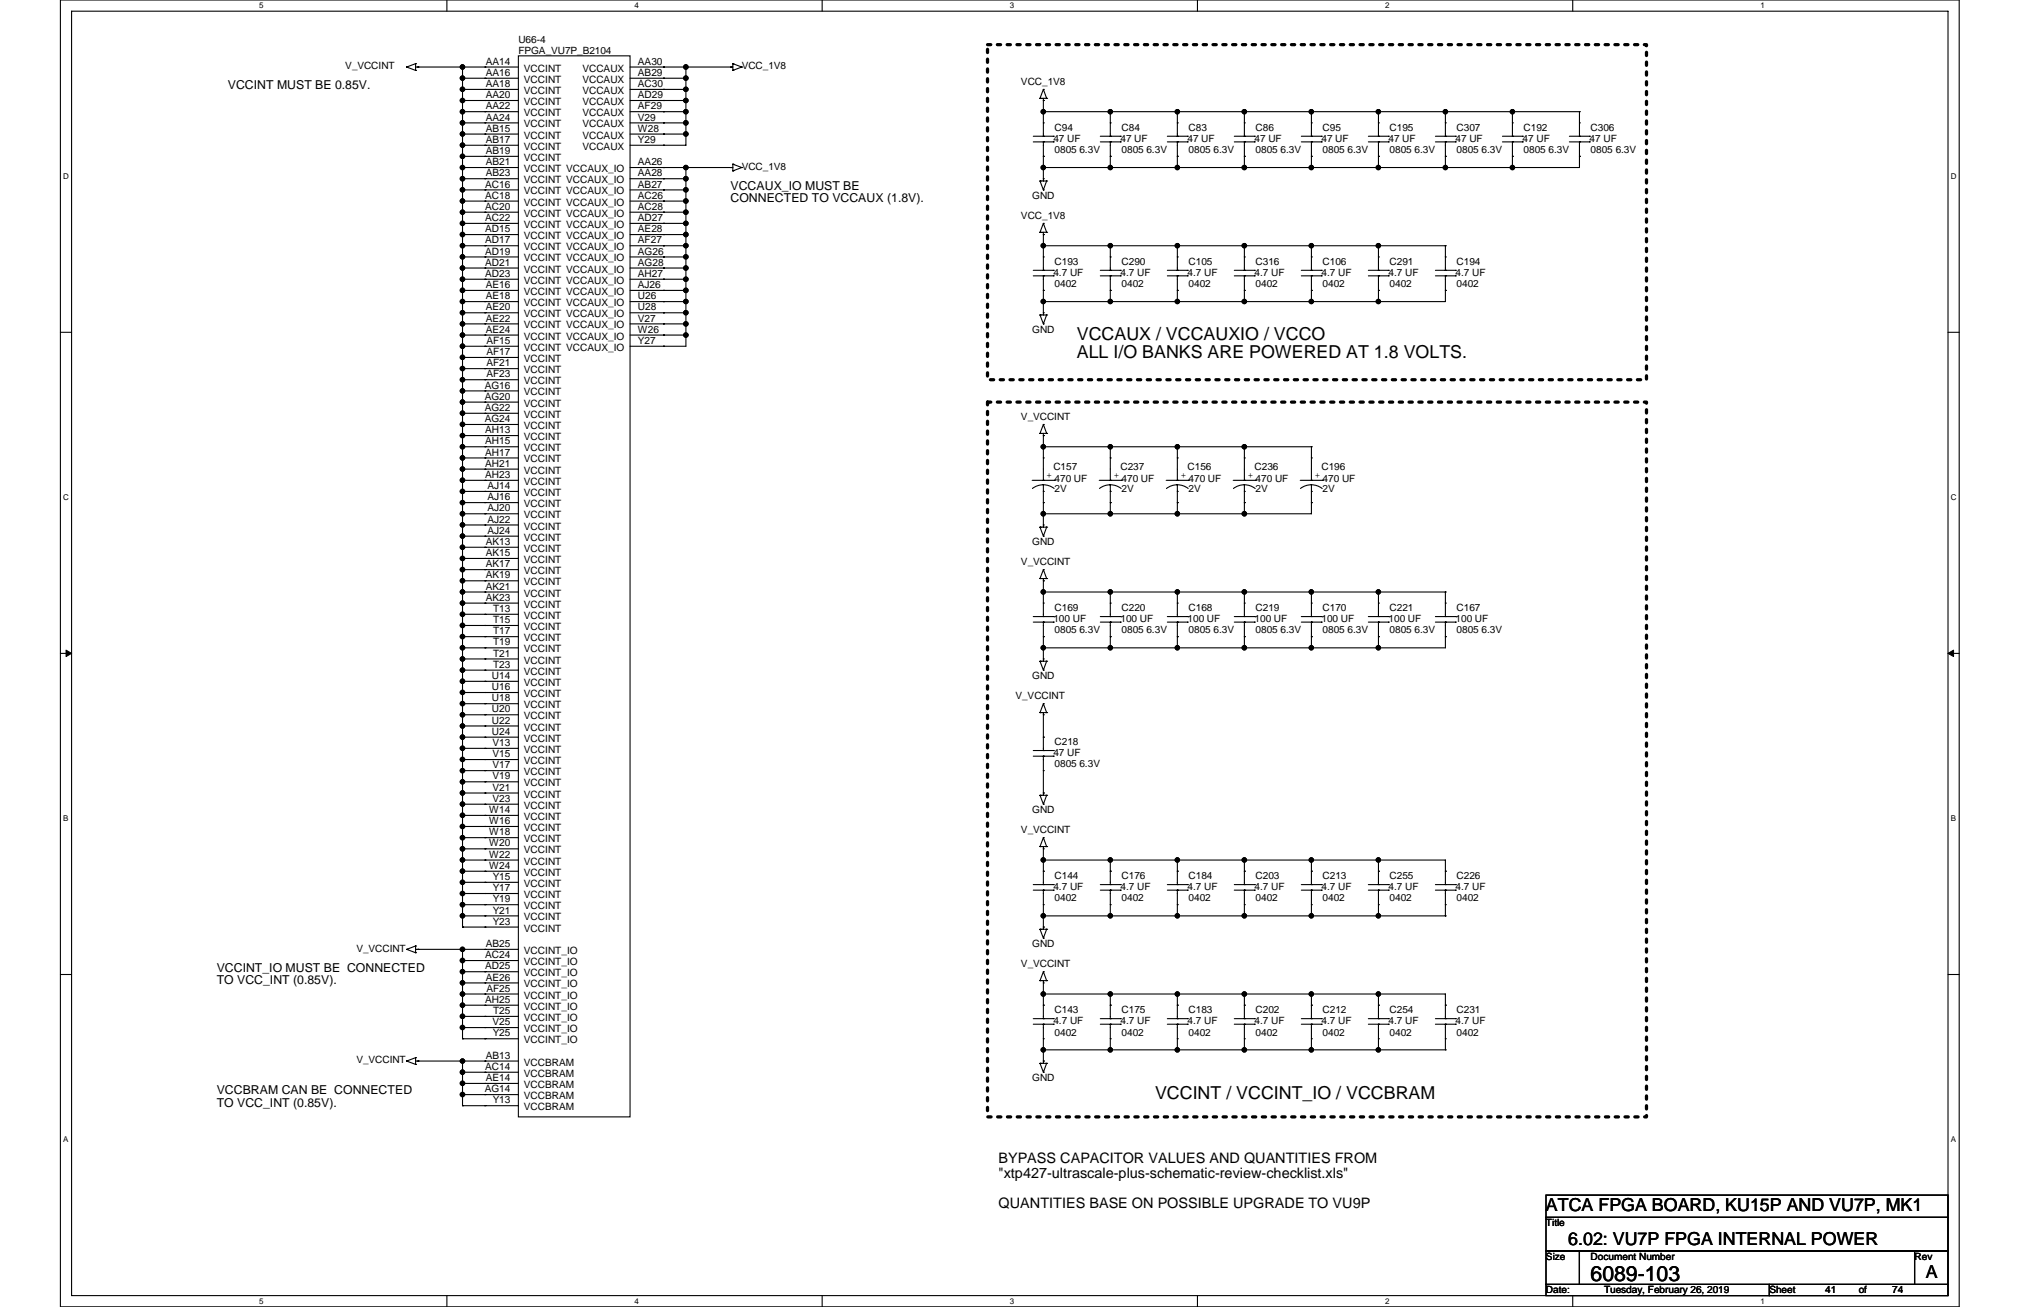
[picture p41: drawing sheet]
<svg xmlns="http://www.w3.org/2000/svg" width="432mm" height="279mm" viewBox="0 0 432 279" stroke-linecap="round" stroke-linejoin="round" font-family="sans-serif">
<defs><g id="words">
<text font-size="4.5" x="340" y="273.9">6089-103</text>
<g font-size="3.8">
<text x="230.2" y="72.7">VCCAUX / VCCAUXIO / VCCO</text>
<text x="230.2" y="76.6">ALL I/O BANKS ARE POWERED AT 1.8 VOLTS.</text>
<text x="246.9" y="235">VCCINT / VCCINT_IO / VCCBRAM</text>
<text x="330.5" y="258.9">ATCA FPGA BOARD, KU15P AND VU7P, MK1</text>
<text x="335.2" y="266.1">6.02: VU7P FPGA INTERNAL POWER</text>
<text x="411.6" y="273.2">A</text>
</g>
<g font-size="3.1">
<text x="213.5" y="248.7">BYPASS CAPACITOR VALUES AND QUANTITIES FROM</text>
<text x="213.5" y="251.9">&quot;xtp427-ultrascale-plus-schematic-review-checklist.xls&quot;</text>
<text x="213.5" y="258.3">QUANTITIES BASE ON POSSIBLE UPGRADE TO VU9P</text>
</g>
<g font-size="2.6">
<text x="48.7" y="19.1">VCCINT MUST BE 0.85V.</text>
<text x="156.2" y="40.6">VCCAUX_IO MUST BE</text>
<text x="156.2" y="43.3">CONNECTED TO VCCAUX (1.8V).</text>
<text x="46.3" y="207.7">VCCINT_IO MUST BE CONNECTED</text>
<text x="46.3" y="210.4">TO VCC_INT (0.85V).</text>
<text x="46.3" y="234">VCCBRAM CAN BE CONNECTED</text>
<text x="46.3" y="236.7">TO VCC_INT (0.85V).</text>
</g>
<g font-size="2.2">
<text x="103.8" y="13.8">AA14</text>
<text x="103.8" y="16.2">AA16</text>
<text x="112" y="15.3">VCCINT</text>
<text x="112" y="17.7">VCCINT</text>
<text x="124.5" y="15.3">VCCAUX</text>
<text x="124.5" y="17.7">VCCAUX</text>
<text x="136.4" y="13.8">AA30</text>
<text x="136.4" y="16.2">AB29</text>
<text x="103.8" y="18.6">AA18</text>
<text x="103.8" y="21">AA20</text>
<text x="103.8" y="23.4">AA22</text>
<text x="112" y="20.1">VCCINT</text>
<text x="112" y="22.5">VCCINT</text>
<text x="124.5" y="20.1">VCCAUX</text>
<text x="124.5" y="22.5">VCCAUX</text>
<text x="136.4" y="18.6">AC30</text>
<text x="136.4" y="21">AD29</text>
<text x="136.4" y="23.4">AF29</text>
<text x="103.8" y="25.8">AA24</text>
<text x="103.8" y="28.2">AB15</text>
<text x="112" y="24.8">VCCINT</text>
<text x="112" y="27.2">VCCINT</text>
<text x="112" y="29.6">VCCINT</text>
<text x="124.5" y="24.8">VCCAUX</text>
<text x="124.5" y="27.2">VCCAUX</text>
<text x="124.5" y="29.6">VCCAUX</text>
<text x="136.4" y="25.8">V29</text>
<text x="136.4" y="28.2">W28</text>
<text x="103.8" y="30.5">AB17</text>
<text x="103.8" y="32.9">AB19</text>
<text x="103.8" y="35.3">AB21</text>
<text x="112" y="32">VCCINT</text>
<text x="112" y="34.4">VCCINT</text>
<text x="124.5" y="32">VCCAUX</text>
<text x="136.4" y="35.3">AA26</text>
<text x="136.4" y="30.5">Y29</text>
<text x="103.7" y="40.1">AC16</text>
<text x="103.8" y="37.7">AB23</text>
<text x="112" y="36.8">VCCINT VCCAUX_IO</text>
<text x="112" y="39.2">VCCINT VCCAUX_IO</text>
<text x="112" y="41.6">VCCINT VCCAUX_IO</text>
<text x="136.4" y="37.7">AA28</text>
<text x="136.4" y="40.1">AB27</text>
<text x="103.7" y="42.5">AC18</text>
<text x="103.7" y="44.9">AC20</text>
<text x="103.7" y="47.2">AC22</text>
<text x="112" y="44">VCCINT VCCAUX_IO</text>
<text x="112" y="46.3">VCCINT VCCAUX_IO</text>
<text x="136.4" y="42.5">AC26</text>
<text x="136.4" y="44.9">AC28</text>
<text x="136.4" y="47.2">AD27</text>
<text x="103.7" y="49.6">AD15</text>
<text x="103.7" y="52">AD17</text>
<text x="112" y="48.7">VCCINT VCCAUX_IO</text>
<text x="112" y="51.1">VCCINT VCCAUX_IO</text>
<text x="112" y="53.5">VCCINT VCCAUX_IO</text>
<text x="136.4" y="49.6">AE28</text>
<text x="136.4" y="52">AF27</text>
<text x="103.7" y="54.4">AD19</text>
<text x="103.7" y="56.8">AD21</text>
<text x="103.7" y="59.2">AD23</text>
<text x="112" y="55.9">VCCINT VCCAUX_IO</text>
<text x="112" y="58.3">VCCINT VCCAUX_IO</text>
<text x="136.4" y="54.4">AG26</text>
<text x="136.4" y="56.8">AG28</text>
<text x="136.4" y="59.2">AH27</text>
<text x="103.8" y="61.6">AE16</text>
<text x="103.8" y="64">AE18</text>
<text x="112" y="60.7">VCCINT VCCAUX_IO</text>
<text x="112" y="63.1">VCCINT VCCAUX_IO</text>
<text x="112" y="65.4">VCCINT VCCAUX_IO</text>
<text x="136.4" y="61.6">AJ26</text>
<text x="136.4" y="64">U26</text>
<text x="103.8" y="66.4">AE20</text>
<text x="103.8" y="68.7">AE22</text>
<text x="103.8" y="71.1">AE24</text>
<text x="112" y="67.8">VCCINT VCCAUX_IO</text>
<text x="112" y="70.2">VCCINT VCCAUX_IO</text>
<text x="136.4" y="66.4">U28</text>
<text x="136.4" y="68.7">V27</text>
<text x="136.4" y="71.1">W26</text>
<text x="104" y="73.5">AF15</text>
<text x="104" y="75.9">AF17</text>
<text x="112" y="72.6">VCCINT VCCAUX_IO</text>
<text x="112" y="75">VCCINT VCCAUX_IO</text>
<text x="112" y="77.4">VCCINT</text>
<text x="136.4" y="73.5">Y27</text>
<text x="103.6" y="83.1">AG16</text>
<text x="104" y="78.3">AF21</text>
<text x="104" y="80.7">AF23</text>
<text x="112" y="79.8">VCCINT</text>
<text x="112" y="82.1">VCCINT</text>
<text x="103.6" y="85.4">AG20</text>
<text x="103.6" y="87.8">AG22</text>
<text x="112" y="84.5">VCCINT</text>
<text x="112" y="86.9">VCCINT</text>
<text x="112" y="89.3">VCCINT</text>
<text x="103.6" y="90.2">AG24</text>
<text x="103.7" y="92.6">AH13</text>
<text x="103.7" y="95">AH15</text>
<text x="112" y="91.7">VCCINT</text>
<text x="112" y="94.1">VCCINT</text>
<text x="103.7" y="97.4">AH17</text>
<text x="103.7" y="99.8">AH21</text>
<text x="112" y="96.5">VCCINT</text>
<text x="112" y="98.9">VCCINT</text>
<text x="112" y="101.3">VCCINT</text>
<text x="103.7" y="102.2">AH23</text>
<text x="104.2" y="104.5">AJ14</text>
<text x="104.2" y="106.9">AJ16</text>
<text x="112" y="103.7">VCCINT</text>
<text x="112" y="106">VCCINT</text>
<text x="104.2" y="109.3">AJ20</text>
<text x="104.2" y="111.7">AJ22</text>
<text x="112" y="108.4">VCCINT</text>
<text x="112" y="110.8">VCCINT</text>
<text x="112" y="113.2">VCCINT</text>
<text x="103.8" y="116.5">AK13</text>
<text x="103.8" y="118.9">AK15</text>
<text x="104.2" y="114.1">AJ24</text>
<text x="112" y="115.6">VCCINT</text>
<text x="112" y="118">VCCINT</text>
<text x="103.8" y="121.3">AK17</text>
<text x="103.8" y="123.7">AK19</text>
<text x="112" y="120.4">VCCINT</text>
<text x="112" y="122.7">VCCINT</text>
<text x="112" y="125.1">VCCINT</text>
<text x="103.8" y="126">AK21</text>
<text x="103.8" y="128.4">AK23</text>
<text x="105.4" y="130.8">T13</text>
<text x="112" y="127.5">VCCINT</text>
<text x="112" y="129.9">VCCINT</text>
<text x="105.4" y="133.2">T15</text>
<text x="105.4" y="135.6">T17</text>
<text x="105.4" y="138">T19</text>
<text x="112" y="132.3">VCCINT</text>
<text x="112" y="134.7">VCCINT</text>
<text x="112" y="137.1">VCCINT</text>
<text x="105.4" y="140.4">T21</text>
<text x="105.4" y="142.7">T23</text>
<text x="112" y="139.5">VCCINT</text>
<text x="112" y="141.8">VCCINT</text>
<text x="105.2" y="145.1">U14</text>
<text x="105.2" y="147.5">U16</text>
<text x="105.2" y="149.9">U18</text>
<text x="112" y="144.2">VCCINT</text>
<text x="112" y="146.6">VCCINT</text>
<text x="112" y="149">VCCINT</text>
<text x="105.2" y="152.3">U20</text>
<text x="105.2" y="154.7">U22</text>
<text x="112" y="151.4">VCCINT</text>
<text x="112" y="153.8">VCCINT</text>
<text x="105.2" y="157.1">U24</text>
<text x="105.3" y="159.5">V13</text>
<text x="105.3" y="161.9">V15</text>
<text x="112" y="156.2">VCCINT</text>
<text x="112" y="158.6">VCCINT</text>
<text x="112" y="161">VCCINT</text>
<text x="105.3" y="164.2">V17</text>
<text x="105.3" y="166.6">V19</text>
<text x="112" y="163.3">VCCINT</text>
<text x="112" y="165.7">VCCINT</text>
<text x="104.6" y="173.8">W14</text>
<text x="105.3" y="169">V21</text>
<text x="105.3" y="171.4">V23</text>
<text x="112" y="168.1">VCCINT</text>
<text x="112" y="170.5">VCCINT</text>
<text x="112" y="172.9">VCCINT</text>
<text x="104.6" y="176.2">W16</text>
<text x="104.6" y="178.6">W18</text>
<text x="112" y="175.3">VCCINT</text>
<text x="112" y="177.7">VCCINT</text>
<text x="104.6" y="181">W20</text>
<text x="104.6" y="183.3">W22</text>
<text x="104.6" y="185.7">W24</text>
<text x="112" y="180">VCCINT</text>
<text x="112" y="182.4">VCCINT</text>
<text x="112" y="184.8">VCCINT</text>
<text x="105.3" y="188.1">Y15</text>
<text x="105.3" y="190.5">Y17</text>
<text x="112" y="187.2">VCCINT</text>
<text x="112" y="189.6">VCCINT</text>
<text x="112" y="192">VCCINT</text>
<text x="105.3" y="192.9">Y19</text>
<text x="105.3" y="195.3">Y21</text>
<text x="105.3" y="197.7">Y23</text>
<text x="112" y="194.4">VCCINT</text>
<text x="112" y="196.8">VCCINT</text>
<text x="103.8" y="202.4">AB25</text>
<text x="112" y="199.2">VCCINT</text>
<text x="112" y="203.9">VCCINT_IO</text>
<text x="103.7" y="204.8">AC24</text>
<text x="103.7" y="207.2">AD25</text>
<text x="103.8" y="209.6">AE26</text>
<text x="112" y="206.3">VCCINT_IO</text>
<text x="112" y="208.7">VCCINT_IO</text>
<text x="103.7" y="214.4">AH25</text>
<text x="104" y="212">AF25</text>
<text x="112" y="211.1">VCCINT_IO</text>
<text x="112" y="213.5">VCCINT_IO</text>
<text x="112" y="215.9">VCCINT_IO</text>
<text x="105.3" y="219.2">V25</text>
<text x="105.3" y="221.6">Y25</text>
<text x="105.4" y="216.8">T25</text>
<text x="112" y="218.2">VCCINT_IO</text>
<text x="112" y="220.6">VCCINT_IO</text>
<text x="103.8" y="226.3">AB13</text>
<text x="112" y="227.8">VCCBRAM</text>
<text x="112" y="223">VCCINT_IO</text>
<text x="103.6" y="233.5">AG14</text>
<text x="103.7" y="228.7">AC14</text>
<text x="103.8" y="231.1">AE14</text>
<text x="112" y="230.2">VCCBRAM</text>
<text x="112" y="232.6">VCCBRAM</text>
<text x="105.3" y="235.9">Y13</text>
<text x="112" y="235">VCCBRAM</text>
<text x="112" y="237.3">VCCBRAM</text>
</g>
<g font-size="2.1">
<text x="110.8" y="11.5">FPGA_VU7P_B2104</text>
<text x="110.8" y="9.1">U66-4</text>
<text x="73.8" y="14.8">V_VCCINT</text>
<text x="158.6" y="14.8">VCC_1V8</text>
<text x="218.2" y="18.2">VCC_1V8</text>
<text x="225.4" y="28">C94</text>
<text x="239.7" y="28">C84</text>
<text x="254.1" y="28">C83</text>
<text x="268.4" y="28">C86</text>
<text x="282.7" y="28">C95</text>
<text x="297" y="28">C195</text>
<text x="311.4" y="28">C307</text>
<text x="325.7" y="28">C192</text>
<text x="340" y="28">C306</text>
<text x="225.2" y="30.4">47 UF</text>
<text x="225.4" y="32.7">0805 6.3V</text>
<text x="239.5" y="30.4">47 UF</text>
<text x="239.7" y="32.7">0805 6.3V</text>
<text x="253.8" y="30.4">47 UF</text>
<text x="254.1" y="32.7">0805 6.3V</text>
<text x="268.2" y="30.4">47 UF</text>
<text x="268.4" y="32.7">0805 6.3V</text>
<text x="282.5" y="30.4">47 UF</text>
<text x="282.7" y="32.7">0805 6.3V</text>
<text x="296.8" y="30.4">47 UF</text>
<text x="297" y="32.7">0805 6.3V</text>
<text x="311.1" y="30.4">47 UF</text>
<text x="311.4" y="32.7">0805 6.3V</text>
<text x="325.5" y="30.4">47 UF</text>
<text x="325.7" y="32.7">0805 6.3V</text>
<text x="339.8" y="30.4">47 UF</text>
<text x="340" y="32.7">0805 6.3V</text>
<text x="158.6" y="36.3">VCC_1V8</text>
<text x="218.2" y="46.8">VCC_1V8</text>
<text x="220.6" y="42.5">GND</text>
<text x="225.2" y="59">4.7 UF</text>
<text x="225.4" y="56.6">C193</text>
<text x="239.5" y="59">4.7 UF</text>
<text x="239.7" y="56.6">C290</text>
<text x="253.8" y="59">4.7 UF</text>
<text x="254.1" y="56.6">C105</text>
<text x="268.2" y="59">4.7 UF</text>
<text x="268.4" y="56.6">C316</text>
<text x="282.5" y="59">4.7 UF</text>
<text x="282.7" y="56.6">C106</text>
<text x="296.8" y="59">4.7 UF</text>
<text x="297" y="56.6">C291</text>
<text x="311.1" y="59">4.7 UF</text>
<text x="311.4" y="56.6">C194</text>
<text x="225.4" y="61.4">0402</text>
<text x="239.7" y="61.4">0402</text>
<text x="254.1" y="61.4">0402</text>
<text x="268.4" y="61.4">0402</text>
<text x="282.7" y="61.4">0402</text>
<text x="297" y="61.4">0402</text>
<text x="311.4" y="61.4">0402</text>
<text x="220.6" y="71.2">GND</text>
<text x="218.2" y="89.8">V_VCCINT</text>
<text x="225.2" y="100.5">C157</text>
<text x="239.5" y="100.5">C237</text>
<text x="253.8" y="100.5">C156</text>
<text x="268.2" y="100.5">C236</text>
<text x="282.5" y="100.5">C196</text>
<text x="223.7" y="102.2">+</text>
<text x="225.4" y="102.9">470 UF</text>
<text x="225.4" y="105.1">2V</text>
<text x="238.1" y="102.2">+</text>
<text x="239.7" y="102.9">470 UF</text>
<text x="239.7" y="105.1">2V</text>
<text x="252.4" y="102.2">+</text>
<text x="254.1" y="102.9">470 UF</text>
<text x="254.1" y="105.1">2V</text>
<text x="266.7" y="102.2">+</text>
<text x="268.4" y="102.9">470 UF</text>
<text x="268.4" y="105.1">2V</text>
<text x="281.1" y="102.2">+</text>
<text x="282.7" y="102.9">470 UF</text>
<text x="282.7" y="105.1">2V</text>
<text x="220.6" y="116.5">GND</text>
<text x="218.2" y="120.8">V_VCCINT</text>
<text x="225.4" y="130.6">C169</text>
<text x="239.7" y="130.6">C220</text>
<text x="254.1" y="130.6">C168</text>
<text x="268.4" y="130.6">C219</text>
<text x="282.7" y="130.6">C170</text>
<text x="297" y="130.6">C221</text>
<text x="311.4" y="130.6">C167</text>
<text x="225.2" y="133">100 UF</text>
<text x="225.4" y="135.4">0805 6.3V</text>
<text x="239.5" y="133">100 UF</text>
<text x="239.7" y="135.4">0805 6.3V</text>
<text x="253.8" y="133">100 UF</text>
<text x="254.1" y="135.4">0805 6.3V</text>
<text x="268.2" y="133">100 UF</text>
<text x="268.4" y="135.4">0805 6.3V</text>
<text x="282.5" y="133">100 UF</text>
<text x="282.7" y="135.4">0805 6.3V</text>
<text x="296.8" y="133">100 UF</text>
<text x="297" y="135.4">0805 6.3V</text>
<text x="311.1" y="133">100 UF</text>
<text x="311.4" y="135.4">0805 6.3V</text>
<text x="217.1" y="149.5">V_VCCINT</text>
<text x="220.6" y="145.2">GND</text>
<text x="225.2" y="161.7">47 UF</text>
<text x="225.4" y="159.3">C218</text>
<text x="225.4" y="164">0805 6.3V</text>
<text x="220.6" y="173.8">GND</text>
<text x="218.2" y="178.1">V_VCCINT</text>
<text x="225.2" y="190.3">4.7 UF</text>
<text x="225.4" y="187.9">C144</text>
<text x="239.5" y="190.3">4.7 UF</text>
<text x="239.7" y="187.9">C176</text>
<text x="253.8" y="190.3">4.7 UF</text>
<text x="254.1" y="187.9">C184</text>
<text x="268.2" y="190.3">4.7 UF</text>
<text x="268.4" y="187.9">C203</text>
<text x="282.5" y="190.3">4.7 UF</text>
<text x="282.7" y="187.9">C213</text>
<text x="296.8" y="190.3">4.7 UF</text>
<text x="297" y="187.9">C255</text>
<text x="311.1" y="190.3">4.7 UF</text>
<text x="311.4" y="187.9">C226</text>
<text x="225.4" y="192.7">0402</text>
<text x="239.7" y="192.7">0402</text>
<text x="254.1" y="192.7">0402</text>
<text x="268.4" y="192.7">0402</text>
<text x="282.7" y="192.7">0402</text>
<text x="297" y="192.7">0402</text>
<text x="311.4" y="192.7">0402</text>
<text x="76.2" y="203.5">V_VCCINT</text>
<text x="220.6" y="202.5">GND</text>
<text x="218.2" y="206.8">V_VCCINT</text>
<text x="225.2" y="219">4.7 UF</text>
<text x="225.4" y="216.6">C143</text>
<text x="225.4" y="221.4">0402</text>
<text x="239.5" y="219">4.7 UF</text>
<text x="239.7" y="216.6">C175</text>
<text x="239.7" y="221.4">0402</text>
<text x="253.8" y="219">4.7 UF</text>
<text x="254.1" y="216.6">C183</text>
<text x="254.1" y="221.4">0402</text>
<text x="268.2" y="219">4.7 UF</text>
<text x="268.4" y="216.6">C202</text>
<text x="268.4" y="221.4">0402</text>
<text x="282.5" y="219">4.7 UF</text>
<text x="282.7" y="216.6">C212</text>
<text x="282.7" y="221.4">0402</text>
<text x="296.8" y="219">4.7 UF</text>
<text x="297" y="216.6">C254</text>
<text x="297" y="221.4">0402</text>
<text x="311.1" y="219">4.7 UF</text>
<text x="311.4" y="216.6">C231</text>
<text x="311.4" y="221.4">0402</text>
<text x="76.2" y="227.3">V_VCCINT</text>
<text x="220.6" y="231.1">GND</text>
<text x="330.5" y="262.2">Title</text>
<text x="330.5" y="269.3">Size</text>
<text x="340" y="269.3">Document Number</text>
<text x="409.3" y="269.3">Rev</text>
<text x="330.5" y="276.5">Date:</text>
<text x="342.9" y="276.5">Tuesday, February 26, 2019</text>
<text x="378.2" y="276.5">Sheet</text>
<text x="390.2" y="276.5">41</text>
<text x="397.3" y="276.5">of</text>
<text x="404.5" y="276.5">74</text>
</g>
<g font-size="1.7">
<text x="55.4" y="1.8">5</text>
<text x="135.6" y="1.8">4</text>
<text x="215.9" y="1.8">3</text>
<text x="296.1" y="1.8">2</text>
<text x="376.3" y="1.8">1</text>
<text x="13.5" y="38.2">D</text>
<text x="417" y="38.2">D</text>
<text x="13.5" y="106.9">C</text>
<text x="417" y="106.9">C</text>
<text x="13.5" y="175.5">B</text>
<text x="417" y="175.5">B</text>
<text x="13.5" y="244.2">A</text>
<text x="417" y="244.2">A</text>
<text x="55.4" y="278.7">5</text>
<text x="135.6" y="278.7">4</text>
<text x="215.9" y="278.7">3</text>
<text x="296.1" y="278.7">2</text>
<text x="376.3" y="278.7">1</text>
</g>
</g></defs>
<path d="M12.9 0h405.9v279.4h-405.9zM15.3 2.4h401.1v274.6h-401.1z" fill="none" stroke="#000" stroke-width=".23"/>
<g fill="#fff">
<path d="M55.4 .3h.9v1.8h-.9z"/>
<path d="M55.4 277.2h.9v1.9h-.9z"/>
</g>
<path d="M95.5 0v2.4M95.5 277v2.4" fill="none" stroke="#000" stroke-width=".23"/>
<g fill="#fff">
<path d="M135.6 .3h1v1.8h-1z"/>
<path d="M135.6 277.2h1v1.9h-1z"/>
</g>
<path d="M175.7 0v2.4M175.7 277v2.4" fill="none" stroke="#000" stroke-width=".23"/>
<g fill="#fff">
<path d="M215.9 .3h.9v1.8h-.9z"/>
<path d="M215.9 277.2h.9v1.9h-.9z"/>
</g>
<path d="M256 0v2.4M256 277v2.4" fill="none" stroke="#000" stroke-width=".23"/>
<g fill="#fff">
<path d="M296.1 .3h.9v1.8h-.9z"/>
<path d="M296.1 277.2h.9v1.9h-.9z"/>
</g>
<path d="M336.2 0v2.4M336.2 277v2.4" fill="none" stroke="#000" stroke-width=".23"/>
<g fill="#fff">
<path d="M376.3 .3h.9v1.8h-.9z"/>
<path d="M376.3 277.2h.9v1.9h-.9z"/>
<path d="M13.5 36.7h1.3v1.9h-1.3z"/>
<path d="M417 36.7h1.3v1.9h-1.3z"/>
<path d="M13.5 105.3h1.3v1.9h-1.3z"/>
<path d="M417 105.3h1.3v1.9h-1.3z"/>
</g>
<path d="M12.9 71h2.4M416.4 71h2.4" fill="none" stroke="#000" stroke-width=".23"/>
<g fill="#fff">
<path d="M13.5 174h1.1v1.9h-1.1z"/>
<path d="M417 174h1.1v1.9h-1.1z"/>
</g>
<path d="M12.9 139.7h2.4M416.4 139.7h2.4" fill="none" stroke="#000" stroke-width=".23"/>
<path d="M14.1 139v1.4l1.2-.7zM416.4 139.7l1.2 .7v-1.4z" fill="#000" stroke="#000" stroke-width=".21"/>
<g fill="#fff">
<path d="M13.5 242.6h1.1v1.9h-1.1z"/>
<path d="M417 242.6h1.1v1.9h-1.1z"/>
</g>
<g fill="none" stroke="#000" stroke-width=".23">
<path d="M86.9 14.3h.1M86.9 14.3l1.9 .7M88.8 15h.1M88.8 13.6h.1M88.8 13.6v1.4M88.8 13.6l-1.9 .7M89.3 14.3h.1M98.9 16.7h.1M98.9 19.1h.1M98.9 16.7h11.9M98.9 14.3h.1M98.9 14.3v183.9"/>
<path d="M103.7 14.3h.1M103.7 16.7h.1M103.7 19.1h.1M110.8 11.9h23.9v226.9h-23.9zM110.8 14.3h-22M110.8 19.1h-11.9M134.7 14.3h22M134.7 16.7h11.9M134.7 19.1h11.9M141.8 14.3h.1M141.8 16.7h.1M141.8 19.1h.1"/>
<path d="M146.6 14.3h.1M146.6 16.7h.1M146.6 19.1h.1M146.6 14.3v16.8h-11.9M156.2 14.3h.1M156.7 15h.1M156.7 13.6h.1M156.7 13.6v1.4M156.7 13.6l1.9 .7M158.6 14.3h.1M158.6 14.3l-1.9 .7M223 19.1h.1"/>
<path d="M223 19.1l.7 1.9M223 19.1l-.7 1.9M98.9 23.9h.1M98.9 26.3h.1M98.9 38.2h.1M98.9 35.8h11.9M98.9 21.5h11.9M98.9 21.5h.1M98.9 28.7h.1M98.9 31.1h.1M98.9 33.4h.1M98.9 35.8h.1"/>
<path d="M98.9 28.7h11.9M98.9 31.1h11.9M103.7 21.5h.1M103.7 23.9h.1M103.7 26.3h.1M103.7 28.7h.1M103.7 31.1h.1M103.7 33.4h.1M103.7 35.8h.1M103.7 38.2h.1M110.8 23.9h-11.9M110.8 26.3h-11.9"/>
<path d="M110.8 33.4h-11.9M110.8 38.2h-11.9M134.7 21.5h11.9M134.7 23.9h11.9M134.7 26.3h11.9M134.7 28.7h11.9M134.7 38.2h11.9M141.8 35.8h.1M141.8 38.2h.1M141.8 21.5h.1M141.8 23.9h.1M141.8 26.3h.1"/>
<path d="M141.8 28.7h.1M141.8 31.1h.1M146.6 21.5h.1M146.6 23.9h.1M146.6 28.7h.1M146.6 26.3h.1M146.6 35.8h.1M146.6 38.2h.1M146.6 35.8v38.2h-11.9M156.2 35.8h.1M156.7 36.5h.1M156.7 35.1h.1"/>
<path d="M156.7 35.1v1.4M156.7 35.8h-22M156.7 35.1l1.9 .7M158.6 35.8h.1M158.6 35.8l-1.9 .7M220.9 30.3h4.3M220.9 29.1h4.3M222.3 21h.1M222.3 21h1.4M222.3 38.7h.1M222.3 38.7h1.4M222.3 38.7l.7 1.9"/>
<path d="M223 26.3h.1M223 33.4h.1M223 21.5h.1M223 21v8.1M223 38.2h.1M223 29.1h.1M223 30.3h.1M223 23.9h.1M223 30.3v8.4M223 35.8h.1M223 23.9h114.6M223.7 21h.1"/>
<path d="M223.7 38.7h.1M223.7 38.7l-.7 1.9M225.2 30.3h.1M225.2 29.1h.1M235.2 30.3h4.3M235.2 29.1h4.3M237.3 29.1h.1M237.3 30.3h.1M237.3 30.3v5.5M237.3 35.8h.1M237.3 26.3h.1M237.3 33.4h.1"/>
<path d="M237.3 23.9h.1M237.3 23.9v5.2M239.5 30.3h.1M239.5 29.1h.1M249.5 30.3h4.3M249.5 29.1h4.3M251.7 29.1h.1M251.7 30.3h.1M251.7 30.3v5.5M251.7 23.9h.1M251.7 35.8h.1M251.7 23.9v5.2"/>
<path d="M251.7 26.3h.1M251.7 33.4h.1M253.8 30.3h.1M253.8 29.1h.1M263.8 30.3h4.4M263.8 29.1h4.4M266 29.1h.1M266 30.3h.1M266 30.3v5.5M266 35.8h.1M266 26.3h.1M266 33.4h.1"/>
<path d="M266 23.9h.1M266 23.9v5.2M268.2 30.3h.1M268.2 29.1h.1M278.2 30.3h4.3M278.2 29.1h4.3M280.3 29.1h.1M280.3 30.3h.1M280.3 30.3v5.5M280.3 35.8h.1M280.3 26.3h.1M280.3 33.4h.1"/>
<path d="M280.3 23.9h.1M280.3 23.9v5.2M282.5 30.3h.1M282.5 29.1h.1M292.5 30.3h4.3M292.5 29.1h4.3M294.7 23.9h.1M294.7 35.8h.1M294.7 23.9v5.2M294.7 26.3h.1M294.7 33.4h.1M294.7 29.1h.1"/>
<path d="M294.7 30.3h.1M294.7 30.3v5.5M296.8 30.3h.1M296.8 29.1h.1M306.8 30.3h4.3M306.8 29.1h4.3M309 35.8h.1M309 26.3h.1M309 33.4h.1M309 23.9h.1M309 23.9v5.2M309 29.1h.1"/>
<path d="M309 30.3h.1M309 30.3v5.5M311.1 30.3h.1M311.1 29.1h.1M321.2 30.3h4.3M321.2 29.1h4.3M323.3 29.1h.1M323.3 30.3h.1M323.3 30.3v5.5M323.3 23.9h.1M323.3 35.8h.1M323.3 23.9v5.2"/>
<path d="M323.3 26.3h.1M323.3 33.4h.1M325.5 30.3h.1M325.5 29.1h.1M335.5 30.3h4.3M335.5 29.1h4.3M337.6 29.1h.1M337.6 30.3h.1M337.6 30.3v5.5h-114.6M337.6 26.3h.1M337.6 33.4h.1M337.6 23.9h.1"/>
<path d="M337.6 23.9v5.2M339.8 30.3h.1M339.8 29.1h.1M98.9 40.6h.1M98.9 43h.1M98.9 45.4h.1M98.9 50.1h.1M98.9 54.9h.1M98.9 57.3h.1M98.9 59.7h.1M98.9 43h11.9M98.9 45.4h11.9"/>
<path d="M98.9 50.1h11.9M98.9 52.5h11.9M98.9 54.9h11.9M98.9 57.3h11.9M98.9 59.7h11.9M98.9 47.8h.1M98.9 52.5h.1M98.9 47.8h11.9M103.7 40.6h.1M103.7 43h.1M103.7 45.4h.1M103.7 47.8h.1"/>
<path d="M103.7 50.1h.1M103.7 52.5h.1M103.7 54.9h.1M103.7 57.3h.1M103.7 59.7h.1M110.8 40.6h-11.9M134.7 40.6h11.9M134.7 43h11.9M134.7 45.4h11.9M134.7 47.8h11.9M134.7 50.1h11.9M134.7 52.5h11.9"/>
<path d="M134.7 54.9h11.9M134.7 57.3h11.9M134.7 59.7h11.9M141.8 40.6h.1M141.8 43h.1M141.8 45.4h.1M141.8 47.8h.1M141.8 50.1h.1M141.8 52.5h.1M141.8 54.9h.1M141.8 57.3h.1M141.8 59.7h.1"/>
<path d="M146.6 40.6h.1M146.6 43h.1M146.6 45.4h.1M146.6 47.8h.1M146.6 52.5h.1M146.6 54.9h.1M146.6 57.3h.1M146.6 59.7h.1M146.6 50.1h.1M220.9 59h4.3M220.9 57.8h4.3M222.3 49.7h.1"/>
<path d="M222.3 49.7h1.4M223 54.9h.1M223 52.5h.1M223 50.1h.1M223 47.8h.1M223 49.7v8.1M223 47.8l.7 1.9M223 47.8l-.7 1.9M223 40.6h.1M223 57.8h.1M223 59h.1M223 59v8.3"/>
<path d="M223 52.5h86M223.7 49.7h.1M225.2 59h.1M225.2 57.8h.1M235.2 59h4.3M235.2 57.8h4.3M237.3 57.8h.1M237.3 59h.1M237.3 59v5.5M237.3 54.9h.1M237.3 52.5h.1M237.3 52.5v5.3"/>
<path d="M239.5 59h.1M239.5 57.8h.1M249.5 59h4.3M249.5 57.8h4.3M251.7 57.8h.1M251.7 59h.1M251.7 59v5.5M251.7 52.5h.1M251.7 52.5v5.3M251.7 54.9h.1M253.8 59h.1M253.8 57.8h.1"/>
<path d="M263.8 59h4.4M263.8 57.8h4.4M266 57.8h.1M266 59h.1M266 54.9h.1M266 52.5h.1M266 52.5v5.3M266 59v5.5M268.2 59h.1M268.2 57.8h.1M278.2 59h4.3M278.2 57.8h4.3"/>
<path d="M280.3 57.8h.1M280.3 59h.1M280.3 59v5.5M280.3 52.5h.1M280.3 54.9h.1M280.3 52.5v5.3M282.5 59h.1M282.5 57.8h.1M292.5 59h4.3M292.5 57.8h4.3M294.7 54.9h.1M294.7 52.5h.1"/>
<path d="M294.7 52.5v5.3M294.7 57.8h.1M294.7 59h.1M294.7 59v5.5M296.8 59h.1M296.8 57.8h.1M306.8 59h4.3M306.8 57.8h4.3M309 54.9h.1M309 52.5h.1M309 52.5v5.3M309 57.8h.1"/>
<path d="M309 59h.1M309 59v5.5h-86M311.1 59h.1M311.1 57.8h.1M98.9 62.1h.1M98.9 66.9h.1M98.9 69.2h.1M98.9 74h.1M98.9 78.8h.1M98.9 64.5h11.9M98.9 74h11.9M98.9 76.4h11.9"/>
<path d="M98.9 78.8h11.9M98.9 64.5h.1M98.9 71.6h.1M98.9 76.4h.1M98.9 71.6h11.9M103.7 62.1h.1M103.7 64.5h.1M103.7 66.9h.1M103.7 69.2h.1M103.7 71.6h.1M103.7 74h.1M103.7 76.4h.1"/>
<path d="M103.7 78.8h.1M110.8 62.1h-11.9M110.8 66.9h-11.9M110.8 69.2h-11.9M134.7 62.1h11.9M134.7 64.5h11.9M134.7 66.9h11.9M134.7 69.2h11.9M134.7 71.6h11.9M141.8 62.1h.1M141.8 64.5h.1M141.8 66.9h.1"/>
<path d="M141.8 69.2h.1M141.8 71.6h.1M141.8 74h.1M146.6 62.1h.1M146.6 66.9h.1M146.6 69.2h.1M146.6 71.6h.1M146.6 64.5h.1M222.3 67.3h.1M222.3 67.3h1.4M222.3 67.3l.7 1.9M223 62.1h.1"/>
<path d="M223 66.9h.1M223 69.2h.1M223 64.5h.1M223.7 67.3h.1M223.7 67.3l-.7 1.9M237.3 62.1h.1M237.3 64.5h.1M251.7 64.5h.1M251.7 62.1h.1M266 64.5h.1M266 62.1h.1M280.3 64.5h.1"/>
<path d="M280.3 62.1h.1M294.7 64.5h.1M294.7 62.1h.1M309 62.1h.1M98.9 81.2h.1M98.9 88.3h.1M98.9 90.7h.1M98.9 93.1h.1M98.9 95.5h.1M98.9 97.9h.1M98.9 81.2h11.9M98.9 86h11.9"/>
<path d="M98.9 88.3h11.9M98.9 90.7h11.9M98.9 93.1h11.9M98.9 95.5h11.9M98.9 97.9h11.9M98.9 83.6h.1M98.9 86h.1M98.9 83.6h11.9M103.7 81.2h.1M103.7 83.6h.1M103.7 86h.1M103.7 88.3h.1"/>
<path d="M103.7 90.7h.1M103.7 93.1h.1M103.7 95.5h.1M103.7 97.9h.1M222.3 92.6h.1M222.3 92.6h1.4M223 97.9h.1M223 93.1h.1M223 90.7h.1M223 92.6v10.1M223 90.7l-.7 1.9M223 90.7l.7 1.9"/>
<path d="M223 95.5h.1M223 95.5h57.3M223.7 92.6h.1M237.3 97.9h.1M237.3 95.5h.1M237.3 95.5v7.2M251.7 95.5h.1M251.7 95.5v7.2M251.7 97.9h.1M266 97.9h.1M266 95.5h.1M266 95.5v7.2"/>
<path d="M280.3 97.9h.1M280.3 95.5h.1M280.3 95.5v7.2M98.9 100.3h.1M98.9 105.1h.1M98.9 114.6h.1M98.9 119.4h.1M98.9 102.7h11.9M98.9 105.1h11.9M98.9 112.2h11.9M98.9 117h11.9M98.9 102.7h.1"/>
<path d="M98.9 107.4h.1M98.9 109.8h.1M98.9 112.2h.1M98.9 117h.1M98.9 107.4h11.9M98.9 109.8h11.9M103.7 100.3h.1M103.7 102.7h.1M103.7 105.1h.1M103.7 107.4h.1M103.7 109.8h.1M103.7 112.2h.1"/>
<path d="M103.7 114.6h.1M103.7 117h.1M103.7 119.4h.1M110.8 100.3h-11.9M110.8 114.6h-11.9M110.8 119.4h-11.9M220.6 102.7h4.8M222.3 112.7h.1M222.3 112.7h1.4M222.3 112.7l.7 1.9M223 103.6l1.5 .3 .8 .5M223 103.6l-1 .2-1.3 .6"/>
<path d="M223 107.4h.1M223 112.2h.1M223 114.6h.1M223 109.8h.1M223 105.1h.1M223 102.7h.1M223 103.6v9.1M223.7 112.7h.1M223.7 112.7l-.7 1.9M225.4 102.7h.1M235 102.7h4.7M237.3 103.6l1 .2 1.4 .6"/>
<path d="M237.3 103.6l-1.4 .3-.9 .5M237.3 109.8h.1M237.3 105.1h.1M237.3 102.7h.1M237.3 103.6v6.2M237.3 107.4h.1M239.7 102.7h.1M249.3 102.7h4.8M251.7 103.6l1 .2 1.3 .6M251.7 103.6l-1.5 .3-.9 .5M251.7 105.1h.1M251.7 102.7h.1"/>
<path d="M251.7 109.8h.1M251.7 103.6v6.2M251.7 107.4h.1M254.1 102.7h.1M263.6 102.7h4.8M263.7 104.4a3.8 3.8 0 0 1 4.6 0M266 105.1h.1M266 102.7h.1M266 109.8h.1M266 103.6v6.2M266 107.4h.1M268.4 102.7h.1"/>
<path d="M277.9 102.7h4.8M278 104.4l1.3-.6 1.1-.2 1.4 .3 .8 .5M280.3 105.1h.1M280.3 102.7h.1M280.3 107.4h.1M280.3 103.6v6.2h-57.3M282.7 102.7h.1M98.9 121.8h.1M98.9 126.6h.1M98.9 128.9h.1M98.9 131.3h.1M98.9 136.1h.1"/>
<path d="M98.9 138.5h.1M98.9 124.2h11.9M98.9 126.6h11.9M98.9 128.9h11.9M98.9 131.3h11.9M98.9 133.7h11.9M98.9 124.2h.1M98.9 133.7h.1M103.7 121.8h.1M103.7 124.2h.1M103.7 126.6h.1M103.7 128.9h.1"/>
<path d="M103.7 131.3h.1M103.7 133.7h.1M103.7 136.1h.1M103.7 138.5h.1M110.8 121.8h-11.9M110.8 136.1h-11.9M110.8 138.5h-11.9M220.9 133h4.3M220.9 131.8h4.3M222.3 123.7h.1M222.3 123.7h1.4M223 128.9h.1"/>
<path d="M223 136.1h.1M223 124.2h.1M223 121.8h.1M223 123.7v8.1M223 121.8l-.7 1.9M223 121.8l.7 1.9M223 131.8h.1M223 133h.1M223 133v8.4M223 126.6h.1M223 138.5h.1M223 126.6h86"/>
<path d="M223.7 123.7h.1M225.2 133h.1M225.2 131.8h.1M235.2 133h4.3M235.2 131.8h4.3M237.3 131.8h.1M237.3 133h.1M237.3 133v5.5M237.3 128.9h.1M237.3 136.1h.1M237.3 126.6h.1M237.3 138.5h.1"/>
<path d="M237.3 126.6v5.2M239.5 133h.1M239.5 131.8h.1M249.5 133h4.3M249.5 131.8h4.3M251.7 131.8h.1M251.7 133h.1M251.7 133v5.5M251.7 138.5h.1M251.7 128.9h.1M251.7 136.1h.1M251.7 126.6h.1"/>
<path d="M251.7 126.6v5.2M253.8 133h.1M253.8 131.8h.1M263.8 133h4.4M263.8 131.8h4.4M266 131.8h.1M266 133h.1M266 133v5.5M266 126.6h.1M266 128.9h.1M266 136.1h.1M266 138.5h.1"/>
<path d="M266 126.6v5.2M268.2 133h.1M268.2 131.8h.1M278.2 133h4.3M278.2 131.8h4.3M280.3 138.5h.1M280.3 128.9h.1M280.3 136.1h.1M280.3 131.8h.1M280.3 133h.1M280.3 126.6h.1M280.3 126.6v5.2"/>
<path d="M280.3 133v5.5M282.5 133h.1M282.5 131.8h.1M292.5 133h4.3M292.5 131.8h4.3M294.7 131.8h.1M294.7 133h.1M294.7 133v5.5M294.7 126.6h.1M294.7 138.5h.1M294.7 126.6v5.2M294.7 128.9h.1"/>
<path d="M294.7 136.1h.1M296.8 133h.1M296.8 131.8h.1M306.8 133h4.3M306.8 131.8h4.3M309 128.9h.1M309 136.1h.1M309 126.6h.1M309 126.6v5.2M309 131.8h.1M309 133h.1M309 133v5.5h-86"/>
<path d="M311.1 133h.1M311.1 131.8h.1M98.9 143.3h.1M98.9 145.6h.1M98.9 152.8h.1M98.9 155.2h.1M98.9 157.6h.1M98.9 160h.1M98.9 143.3h11.9M98.9 150.4h11.9M98.9 152.8h11.9M98.9 155.2h11.9"/>
<path d="M98.9 157.6h11.9M98.9 140.9h.1M98.9 148h.1M98.9 150.4h.1M98.9 140.9h11.9M98.9 148h11.9M103.7 140.9h.1M103.7 143.3h.1M103.7 145.6h.1M103.7 148h.1M103.7 150.4h.1M103.7 152.8h.1"/>
<path d="M103.7 155.2h.1M103.7 157.6h.1M103.7 160h.1M110.8 145.6h-11.9M110.8 160h-11.9M222.3 141.4h.1M222.3 152.3h.1M222.3 141.4h1.4M222.3 141.4l.7 1.9M222.3 152.3h1.4M223 157.6h.1M223 140.9h.1"/>
<path d="M223 143.3h.1M223 152.8h.1M223 150.4h.1M223 152.3v8.1M223 150.4l-.7 1.9M223 150.4l.7 1.9M223.7 141.4h.1M223.7 152.3h.1M223.7 141.4l-.7 1.9M98.9 162.4h.1M98.9 167.1h.1M98.9 169.5h.1"/>
<path d="M98.9 171.9h.1M98.9 174.3h.1M98.9 176.7h.1M98.9 179.1h.1M98.9 167.1h11.9M98.9 171.9h11.9M98.9 176.7h11.9M98.9 164.7h.1M98.9 164.7h11.9M103.7 162.4h.1M103.7 164.7h.1M103.7 167.1h.1"/>
<path d="M103.7 169.5h.1M103.7 171.9h.1M103.7 174.3h.1M103.7 176.7h.1M103.7 179.1h.1M110.8 162.4h-11.9M110.8 169.5h-11.9M110.8 174.3h-11.9M110.8 179.1h-11.9M220.9 161.6h4.3M220.9 160.4h4.3M222.3 170h.1"/>
<path d="M222.3 170h1.4M222.3 170l.7 1.9M223 164.7h.1M223 179.1h.1M223 169.5h.1M223 171.9h.1M223 179.1l-.7 1.9M223 179.1l.7 1.9M223 160.4h.1M223 161.6h.1M223 161.6v8.4M223.7 170h.1"/>
<path d="M223.7 170l-.7 1.9M225.2 161.6h.1M225.2 160.4h.1M98.9 181.5h.1M98.9 183.9h.1M98.9 186.2h.1M98.9 191h.1M98.9 193.4h.1M98.9 195.8h.1M98.9 198.2h.1M98.9 181.5h11.9M98.9 183.9h11.9"/>
<path d="M98.9 191h11.9M98.9 193.4h11.9M98.9 195.8h11.9M98.9 188.6h.1M98.9 188.6h11.9M103.7 181.5h.1M103.7 183.9h.1M103.7 186.2h.1M103.7 188.6h.1M103.7 191h.1M103.7 193.4h.1M103.7 195.8h.1"/>
<path d="M103.7 198.2h.1M110.8 186.2h-11.9M110.8 198.2h-11.9M220.9 190.3h4.3M220.9 189.1h4.3M222.3 181h.1M222.3 198.6h.1M222.3 181h1.4M222.3 198.6h1.4M222.3 198.6l.7 2M223 186.2h.1M223 193.4h.1"/>
<path d="M223 183.9h.1M223 183.9h86v5.2M223 181.5h.1M223 198.2h.1M223 181v8.1M223 195.8h.1M223 189.1h.1M223 190.3h.1M223 190.3v8.3M223 195.8h86M223.7 181h.1M223.7 198.6h.1"/>
<path d="M223.7 198.6l-.7 2M225.2 190.3h.1M225.2 189.1h.1M235.2 190.3h4.3M235.2 189.1h4.3M237.3 183.9h.1M237.3 183.9v5.2M237.3 189.1h.1M237.3 190.3h.1M237.3 186.2h.1M237.3 193.4h.1M237.3 195.8h.1"/>
<path d="M237.3 190.3v5.5M239.5 190.3h.1M239.5 189.1h.1M249.5 190.3h4.3M249.5 189.1h4.3M251.7 183.9h.1M251.7 183.9v5.2M251.7 189.1h.1M251.7 190.3h.1M251.7 186.2h.1M251.7 193.4h.1M251.7 195.8h.1"/>
<path d="M251.7 190.3v5.5M253.8 190.3h.1M253.8 189.1h.1M263.8 190.3h4.4M263.8 189.1h4.4M266 189.1h.1M266 190.3h.1M266 186.2h.1M266 193.4h.1M266 183.9h.1M266 183.9v5.2M266 190.3v5.5"/>
<path d="M266 195.8h.1M268.2 190.3h.1M268.2 189.1h.1M278.2 190.3h4.3M278.2 189.1h4.3M280.3 183.9h.1M280.3 189.1h.1M280.3 190.3h.1M280.3 190.3v5.5M280.3 186.2h.1M280.3 193.4h.1M280.3 183.9v5.2"/>
<path d="M280.3 195.8h.1M282.5 190.3h.1M282.5 189.1h.1M292.5 190.3h4.3M292.5 189.1h4.3M294.7 183.9h.1M294.7 189.1h.1M294.7 190.3h.1M294.7 186.2h.1M294.7 193.4h.1M294.7 195.8h.1M294.7 183.9v5.2"/>
<path d="M294.7 190.3v5.5M296.8 190.3h.1M296.8 189.1h.1M306.8 190.3h4.3M306.8 189.1h4.3M309 186.2h.1M309 193.4h.1M309 195.8h.1M309 189.1h.1M309 190.3h.1M309 190.3v5.5M311.1 190.3h.1"/>
<path d="M311.1 189.1h.1M12.9 208.3h2.4M86.9 202.9h.1M86.9 202.9l1.9 .8M88.8 203.7h.1M88.8 202.2h.1M88.8 202.2v1.5M88.8 202.2l-1.9 .7M89.3 202.9h.1M98.9 202.9h.1M98.9 212.5h.1M98.9 214.9h.1"/>
<path d="M98.9 217.3h.1M98.9 219.7h.1M98.9 210.1h11.9M98.9 212.5h11.9M98.9 214.9h11.9M98.9 202.9v19.2M98.9 205.3h.1M98.9 207.7h.1M98.9 210.1h.1M98.9 205.3h11.9M98.9 207.7h11.9M103.7 202.9h.1"/>
<path d="M103.7 205.3h.1M103.7 207.7h.1M103.7 210.1h.1M103.7 212.5h.1M103.7 214.9h.1M103.7 217.3h.1M103.7 219.7h.1M110.8 202.9h-22M110.8 217.3h-11.9M110.8 219.7h-11.9M220.9 218.9h4.3M220.9 217.8h4.3"/>
<path d="M222.3 209.6h.1M222.3 209.6h1.4M223 217.8h.1M223 218.9h.1M223 214.9h.1M223 218.9v8.4M223 212.5h86v5.3M223 212.5h.1M223 200.6h.1M223 210.1h.1M223 207.7h.1M223 209.6v8.2"/>
<path d="M223 207.7l-.7 1.9M223 207.7l.7 1.9M223.7 209.6h.1M225.2 218.9h.1M225.2 217.8h.1M235.2 218.9h4.3M235.2 217.8h4.3M237.3 212.5h.1M237.3 212.5v5.3M237.3 217.8h.1M237.3 218.9h.1M237.3 218.9v5.5"/>
<path d="M237.3 214.9h.1M239.5 218.9h.1M239.5 217.8h.1M249.5 218.9h4.3M249.5 217.8h4.3M251.7 212.5h.1M251.7 212.5v5.3M251.7 217.8h.1M251.7 218.9h.1M251.7 214.9h.1M251.7 218.9v5.5M253.8 218.9h.1"/>
<path d="M253.8 217.8h.1M263.8 218.9h4.4M263.8 217.8h4.4M266 217.8h.1M266 218.9h.1M266 214.9h.1M266 212.5h.1M266 212.5v5.3M266 218.9v5.5M268.2 218.9h.1M268.2 217.8h.1M278.2 218.9h4.3"/>
<path d="M278.2 217.8h4.3M280.3 217.8h.1M280.3 218.9h.1M280.3 214.9h.1M280.3 212.5h.1M280.3 212.5v5.3M280.3 218.9v5.5M282.5 218.9h.1M282.5 217.8h.1M292.5 218.9h4.3M292.5 217.8h4.3M294.7 212.5h.1"/>
<path d="M294.7 212.5v5.3M294.7 214.9h.1M294.7 217.8h.1M294.7 218.9h.1M294.7 218.9v5.5M296.8 218.9h.1M296.8 217.8h.1M306.8 218.9h4.3M306.8 217.8h4.3M309 217.8h.1M309 218.9h.1M309 218.9v5.5"/>
<path d="M309 214.9h.1M311.1 218.9h.1M311.1 217.8h.1M416.4 208.3h2.4M86.9 226.8h.1M86.9 226.8l1.9 .7M88.8 227.5h.1M88.8 226.1h.1M88.8 226.1v1.4M88.8 226.8h22M88.8 226.1l-1.9 .7M89.3 226.8h.1"/>
<path d="M98.9 226.8h.1M98.9 226.8v9.6M98.9 234h.1M98.9 236.4h.1M98.9 222.1h.1M98.9 231.6h11.9M98.9 222.1h11.9M98.9 229.2h.1M98.9 231.6h.1M98.9 229.2h11.9M103.7 226.8h.1M103.7 229.2h.1"/>
<path d="M103.7 231.6h.1M103.7 234h.1M103.7 236.4h.1M103.7 222.1h.1M110.8 234h-11.9M110.8 236.4h-11.9M222.3 227.3h.1M222.3 227.3h1.4M222.3 227.3l.7 1.9M223 222.1h.1M223 224.4h.1M223 226.8h.1"/>
<path d="M223 229.2h.1M223.7 227.3h.1M223.7 227.3l-.7 1.9M237.3 224.4h.1M237.3 222.1h.1M251.7 224.4h.1M251.7 222.1h.1M266 224.4h.1M266 222.1h.1M280.3 224.4h.1M280.3 222.1h.1M294.7 224.4h.1"/>
<path d="M294.7 222.1h.1M309 222.1h.1M309 224.4h.1M309 224.4h-86M330.5 255.5h85.9v4.7h-85.9zM330.5 260.2h85.9v7.2h-85.9zM330.5 267.4h7.1v7.2h-7.1zM330.5 274.6h47.7v2.4h-47.7zM337.6 267.4h71.7v7.2h-71.7zM378.2 274.6h38.2v2.4h-38.2zM409.3 267.4h7.1v7.2h-7.1z"/>
</g>
<path d="M211.1 9.5h140.9v71.7h-140.9zM211.1 86h140.9v152.8h-140.9z" fill="none" stroke="#000" stroke-width=".7" stroke-dasharray=".7 1.4"/>
<g fill="#000" stroke="#000" stroke-width=".23">
<circle cx="98.9" cy="14.3" r=".48"/>
<circle cx="98.9" cy="19.1" r=".47"/>
<circle cx="98.9" cy="16.7" r=".47"/>
<circle cx="146.6" cy="14.3" r=".48"/>
<circle cx="146.6" cy="19.1" r=".47"/>
<circle cx="146.6" cy="16.7" r=".47"/>
<circle cx="98.9" cy="26.3" r=".48"/>
<circle cx="98.9" cy="38.2" r=".48"/>
<circle cx="98.9" cy="33.4" r=".47"/>
<circle cx="98.9" cy="28.6" r=".47"/>
<circle cx="98.9" cy="35.8" r=".47"/>
<circle cx="98.9" cy="21.5" r=".47"/>
<circle cx="98.9" cy="31" r=".47"/>
<circle cx="98.9" cy="23.9" r=".47"/>
<circle cx="146.6" cy="26.3" r=".48"/>
<circle cx="146.6" cy="38.2" r=".48"/>
<circle cx="146.6" cy="23.9" r=".47"/>
<circle cx="146.6" cy="28.6" r=".47"/>
<circle cx="146.6" cy="21.5" r=".47"/>
<circle cx="146.6" cy="35.8" r=".47"/>
<circle cx="223" cy="23.9" r=".47"/>
<circle cx="223" cy="35.8" r=".47"/>
<circle cx="237.3" cy="35.8" r=".47"/>
<circle cx="237.3" cy="23.9" r=".47"/>
<circle cx="251.7" cy="23.9" r=".47"/>
<circle cx="251.7" cy="35.8" r=".47"/>
<circle cx="266" cy="23.9" r=".47"/>
<circle cx="266" cy="35.8" r=".47"/>
<circle cx="280.3" cy="35.8" r=".47"/>
<circle cx="280.3" cy="23.9" r=".47"/>
<circle cx="294.6" cy="35.8" r=".47"/>
<circle cx="294.6" cy="23.9" r=".47"/>
<circle cx="309" cy="23.9" r=".47"/>
<circle cx="309" cy="35.8" r=".47"/>
<circle cx="323.3" cy="35.8" r=".47"/>
<circle cx="323.3" cy="23.9" r=".47"/>
<circle cx="98.9" cy="50.1" r=".48"/>
<circle cx="98.9" cy="43" r=".47"/>
<circle cx="98.9" cy="52.5" r=".47"/>
<circle cx="98.9" cy="57.3" r=".47"/>
<circle cx="98.9" cy="40.6" r=".47"/>
<circle cx="98.9" cy="47.8" r=".47"/>
<circle cx="98.9" cy="54.9" r=".47"/>
<circle cx="98.9" cy="59.7" r=".47"/>
<circle cx="98.9" cy="45.4" r=".47"/>
<circle cx="146.6" cy="50.1" r=".48"/>
<circle cx="146.6" cy="54.9" r=".47"/>
<circle cx="146.6" cy="59.7" r=".47"/>
<circle cx="146.6" cy="45.4" r=".47"/>
<circle cx="146.6" cy="47.8" r=".47"/>
<circle cx="146.6" cy="40.6" r=".47"/>
<circle cx="146.6" cy="43" r=".47"/>
<circle cx="146.6" cy="52.5" r=".47"/>
<circle cx="146.6" cy="57.3" r=".47"/>
<circle cx="223" cy="52.5" r=".47"/>
<circle cx="237.3" cy="52.5" r=".47"/>
<circle cx="251.7" cy="52.5" r=".47"/>
<circle cx="266" cy="52.5" r=".47"/>
<circle cx="280.3" cy="52.5" r=".47"/>
<circle cx="294.6" cy="52.5" r=".47"/>
<circle cx="98.9" cy="74" r=".48"/>
<circle cx="98.9" cy="62.1" r=".48"/>
<circle cx="98.9" cy="78.8" r=".47"/>
<circle cx="98.9" cy="64.5" r=".47"/>
<circle cx="98.9" cy="71.6" r=".47"/>
<circle cx="98.9" cy="66.8" r=".47"/>
<circle cx="98.9" cy="76.4" r=".47"/>
<circle cx="98.9" cy="69.2" r=".47"/>
<circle cx="146.6" cy="62.1" r=".48"/>
<circle cx="146.6" cy="64.5" r=".47"/>
<circle cx="146.6" cy="66.8" r=".47"/>
<circle cx="146.6" cy="69.2" r=".47"/>
<circle cx="146.6" cy="71.6" r=".47"/>
<circle cx="223" cy="64.5" r=".47"/>
<circle cx="237.3" cy="64.5" r=".47"/>
<circle cx="251.7" cy="64.5" r=".47"/>
<circle cx="266" cy="64.5" r=".47"/>
<circle cx="280.3" cy="64.5" r=".47"/>
<circle cx="294.6" cy="64.5" r=".47"/>
<circle cx="98.9" cy="97.9" r=".48"/>
<circle cx="98.9" cy="85.9" r=".48"/>
<circle cx="98.9" cy="95.5" r=".47"/>
<circle cx="98.9" cy="88.3" r=".47"/>
<circle cx="98.9" cy="83.6" r=".47"/>
<circle cx="98.9" cy="81.2" r=".47"/>
<circle cx="98.9" cy="93.1" r=".47"/>
<circle cx="98.9" cy="90.7" r=".47"/>
<circle cx="223" cy="95.5" r=".47"/>
<circle cx="237.3" cy="95.5" r=".47"/>
<circle cx="251.7" cy="95.5" r=".47"/>
<circle cx="266" cy="95.5" r=".47"/>
<circle cx="98.9" cy="109.8" r=".48"/>
<circle cx="98.9" cy="114.6" r=".47"/>
<circle cx="98.9" cy="102.7" r=".47"/>
<circle cx="98.9" cy="112.2" r=".47"/>
<circle cx="98.9" cy="100.3" r=".47"/>
<circle cx="98.9" cy="119.4" r=".47"/>
<circle cx="98.9" cy="117" r=".47"/>
<circle cx="98.9" cy="105.1" r=".47"/>
<circle cx="98.9" cy="107.4" r=".47"/>
<circle cx="223" cy="109.8" r=".47"/>
<circle cx="237.3" cy="109.8" r=".47"/>
<circle cx="251.7" cy="109.8" r=".47"/>
<circle cx="266" cy="109.8" r=".48"/>
<circle cx="98.9" cy="133.7" r=".48"/>
<circle cx="98.9" cy="121.8" r=".48"/>
<circle cx="98.9" cy="131.3" r=".47"/>
<circle cx="98.9" cy="124.1" r=".47"/>
<circle cx="98.9" cy="126.5" r=".47"/>
<circle cx="98.9" cy="136.1" r=".47"/>
<circle cx="98.9" cy="128.9" r=".47"/>
<circle cx="98.9" cy="138.5" r=".47"/>
<circle cx="223" cy="138.5" r=".47"/>
<circle cx="223" cy="126.5" r=".47"/>
<circle cx="237.3" cy="126.5" r=".47"/>
<circle cx="237.3" cy="138.5" r=".47"/>
<circle cx="251.7" cy="126.5" r=".47"/>
<circle cx="251.7" cy="138.5" r=".47"/>
<circle cx="266" cy="138.5" r=".47"/>
<circle cx="266" cy="126.5" r=".47"/>
<circle cx="280.3" cy="126.5" r=".47"/>
<circle cx="280.3" cy="138.5" r=".47"/>
<circle cx="294.6" cy="138.5" r=".47"/>
<circle cx="294.6" cy="126.5" r=".47"/>
<circle cx="98.9" cy="145.6" r=".48"/>
<circle cx="98.9" cy="157.6" r=".48"/>
<circle cx="98.9" cy="160" r=".47"/>
<circle cx="98.9" cy="150.4" r=".47"/>
<circle cx="98.9" cy="140.9" r=".47"/>
<circle cx="98.9" cy="152.8" r=".47"/>
<circle cx="98.9" cy="148" r=".47"/>
<circle cx="98.9" cy="155.2" r=".47"/>
<circle cx="98.9" cy="143.3" r=".47"/>
<circle cx="98.9" cy="169.5" r=".48"/>
<circle cx="98.9" cy="176.7" r=".47"/>
<circle cx="98.9" cy="179.1" r=".47"/>
<circle cx="98.9" cy="162.3" r=".47"/>
<circle cx="98.9" cy="167.1" r=".47"/>
<circle cx="98.9" cy="174.3" r=".47"/>
<circle cx="98.9" cy="164.7" r=".47"/>
<circle cx="98.9" cy="171.9" r=".47"/>
<circle cx="98.9" cy="181.5" r=".48"/>
<circle cx="98.9" cy="193.4" r=".48"/>
<circle cx="98.9" cy="186.2" r=".47"/>
<circle cx="98.9" cy="191" r=".47"/>
<circle cx="98.9" cy="183.8" r=".47"/>
<circle cx="98.9" cy="188.6" r=".47"/>
<circle cx="98.9" cy="195.8" r=".47"/>
<circle cx="223" cy="195.8" r=".47"/>
<circle cx="223" cy="183.8" r=".47"/>
<circle cx="237.3" cy="183.8" r=".47"/>
<circle cx="237.3" cy="195.8" r=".47"/>
<circle cx="251.7" cy="183.8" r=".47"/>
<circle cx="251.7" cy="195.8" r=".47"/>
<circle cx="266" cy="183.8" r=".47"/>
<circle cx="266" cy="195.8" r=".47"/>
<circle cx="280.3" cy="183.8" r=".47"/>
<circle cx="280.3" cy="195.8" r=".47"/>
<circle cx="294.6" cy="183.8" r=".47"/>
<circle cx="294.6" cy="195.8" r=".47"/>
<circle cx="98.9" cy="205.3" r=".48"/>
<circle cx="98.9" cy="217.3" r=".48"/>
<circle cx="98.9" cy="210.1" r=".47"/>
<circle cx="98.9" cy="214.9" r=".47"/>
<circle cx="98.9" cy="202.9" r=".47"/>
<circle cx="98.9" cy="207.7" r=".47"/>
<circle cx="98.9" cy="212.5" r=".47"/>
<circle cx="98.9" cy="219.6" r=".47"/>
<circle cx="223" cy="212.5" r=".47"/>
<circle cx="237.3" cy="212.5" r=".47"/>
<circle cx="251.7" cy="212.5" r=".47"/>
<circle cx="266" cy="212.5" r=".47"/>
<circle cx="280.3" cy="212.5" r=".47"/>
<circle cx="294.6" cy="212.5" r=".47"/>
<circle cx="98.9" cy="229.2" r=".48"/>
<circle cx="98.9" cy="231.6" r=".47"/>
<circle cx="98.9" cy="234" r=".47"/>
<circle cx="98.9" cy="226.8" r=".47"/>
<circle cx="223" cy="224.4" r=".47"/>
<circle cx="237.3" cy="224.4" r=".47"/>
<circle cx="251.7" cy="224.4" r=".47"/>
<circle cx="266" cy="224.4" r=".47"/>
<circle cx="280.3" cy="224.4" r=".47"/>
<circle cx="294.6" cy="224.4" r=".47"/>
</g>
<use href="#words"/>
</svg>
